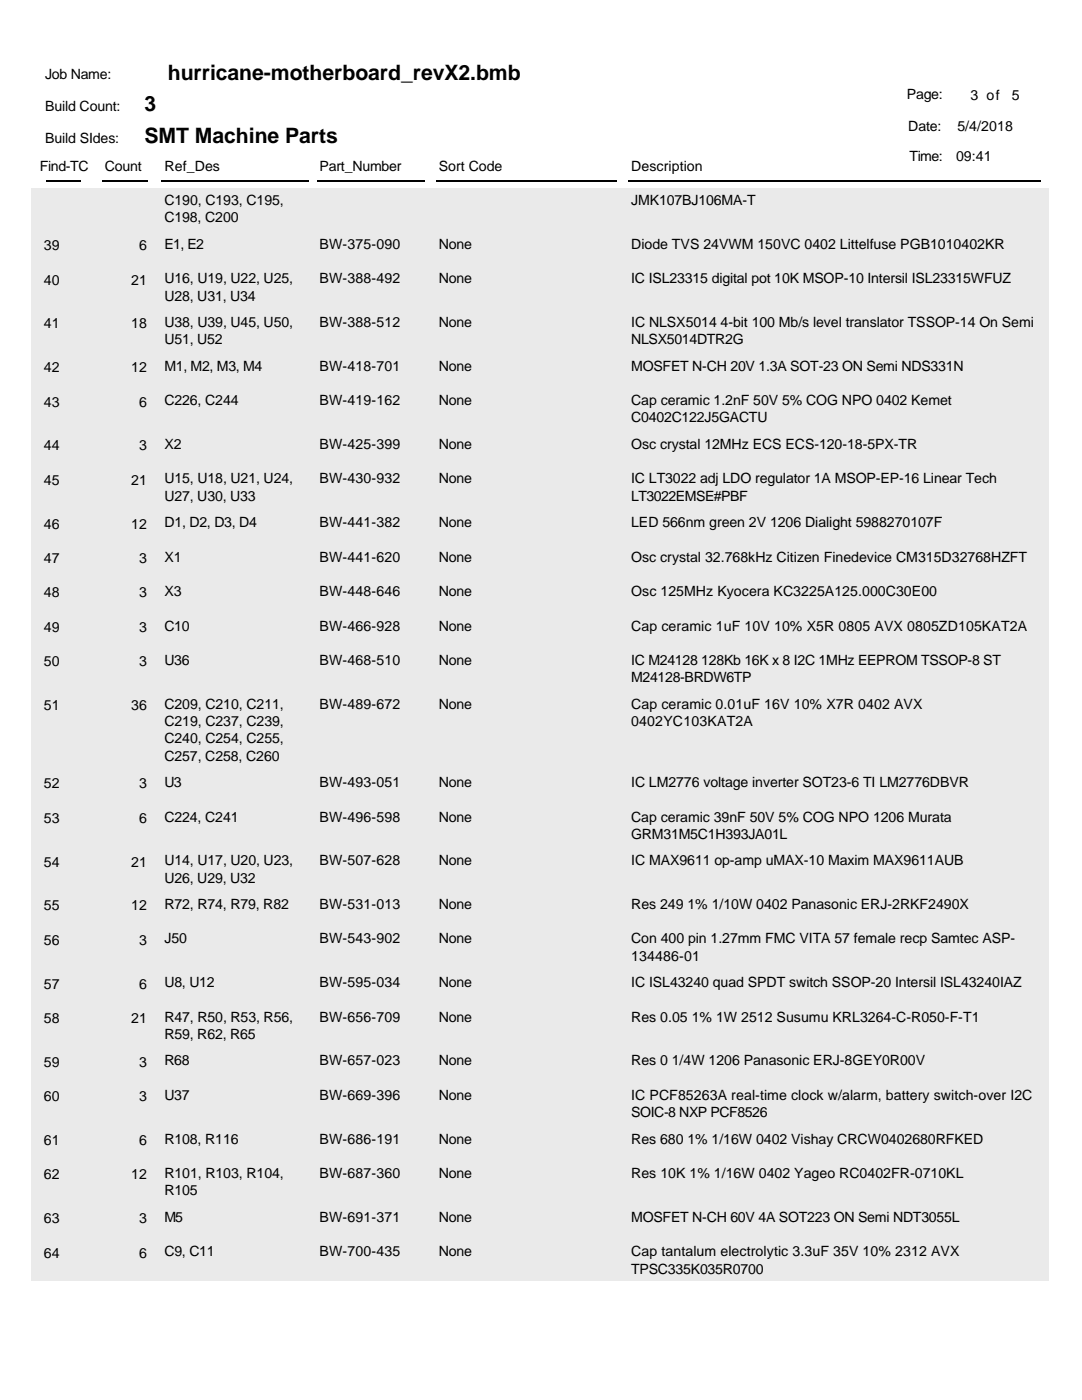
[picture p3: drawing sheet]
<svg xmlns="http://www.w3.org/2000/svg" width="216mm" height="279mm" viewBox="0 0 216 279" stroke-linecap="round" stroke-linejoin="round" font-family="sans-serif">
<defs><g id="words">
<g font-size="4.2">
<text x="33.5" y="15.9">hurricane-motherboard_revX2.bmb</text>
<text x="28.8" y="22.2">3</text>
<text x="28.8" y="28.6">SMT Machine Parts</text>
</g>
<g font-size="2.8">
<text x="9" y="15.8">Job Name:</text>
<text x="9" y="22.1">Build Count:</text>
<text x="181" y="19.8">Page:</text>
<text x="193.7" y="20">3 of</text>
<text x="201.9" y="20">5</text>
<text x="9" y="28.5">Build SIdes:</text>
<text x="181.2" y="26.1">Date:</text>
<text x="191" y="26.1">5/4/2018</text>
<text x="7.9" y="34">Find-TC</text>
<text x="20.9" y="34">Count</text>
<text x="32.8" y="34">Ref_Des</text>
<text x="63.8" y="34">Part_Number</text>
<text x="87.6" y="34">Sort Code</text>
<text x="125.9" y="34">Description</text>
<text x="181.5" y="32.2">Time:</text>
<text x="190.8" y="32.2">09:41</text>
<text x="32.8" y="40.9">C190, C193, C195,</text>
<text x="125.9" y="40.9">JMK107BJ106MA-T</text>
<text x="32.8" y="44.4">C198, C200</text>
<text x="8.7" y="49.9">39</text>
<text x="27.8" y="49.9">6</text>
<text x="32.8" y="49.7">E1, E2</text>
<text x="63.8" y="49.7">BW-375-090</text>
<text x="87.6" y="49.7">None</text>
<text x="125.9" y="49.7">Diode TVS 24VWM 150VC 0402 Littelfuse PGB1010402KR</text>
<text x="8.7" y="56.8">40</text>
<text x="26.2" y="56.8">21</text>
<text x="32.8" y="56.5">U16, U19, U22, U25,</text>
<text x="32.8" y="60">U28, U31, U34</text>
<text x="63.8" y="56.5">BW-388-492</text>
<text x="87.6" y="56.5">None</text>
<text x="125.9" y="56.5">IC ISL23315 digital pot 10K MSOP-10 Intersil ISL23315WFUZ</text>
<text x="8.7" y="65.5">41</text>
<text x="26.2" y="65.5">18</text>
<text x="32.8" y="65.3">U38, U39, U45, U50,</text>
<text x="63.8" y="65.3">BW-388-512</text>
<text x="87.6" y="65.3">None</text>
<text x="125.9" y="65.3">IC NLSX5014 4-bit 100 Mb/s level translator TSSOP-14 On Semi</text>
<text x="32.8" y="68.7">U51, U52</text>
<text x="125.9" y="68.7">NLSX5014DTR2G</text>
<text x="8.7" y="74.3">42</text>
<text x="26.2" y="74.3">12</text>
<text x="32.8" y="74">M1, M2, M3, M4</text>
<text x="63.8" y="74">BW-418-701</text>
<text x="87.6" y="74">None</text>
<text x="125.9" y="74">MOSFET N-CH 20V 1.3A SOT-23 ON Semi NDS331N</text>
<text x="8.7" y="81.1">43</text>
<text x="27.8" y="81.1">6</text>
<text x="32.8" y="80.9">C226, C244</text>
<text x="63.8" y="80.9">BW-419-162</text>
<text x="87.6" y="80.9">None</text>
<text x="125.9" y="80.9">Cap ceramic 1.2nF 50V 5% COG NPO 0402 Kemet</text>
<text x="8.7" y="89.9">44</text>
<text x="27.8" y="89.9">3</text>
<text x="32.8" y="89.6">X2</text>
<text x="63.8" y="89.6">BW-425-399</text>
<text x="87.6" y="89.6">None</text>
<text x="125.9" y="84.3">C0402C122J5GACTU</text>
<text x="125.9" y="89.6">Osc crystal 12MHz ECS ECS-120-18-5PX-TR</text>
<text x="8.7" y="96.7">45</text>
<text x="26.2" y="96.7">21</text>
<text x="32.8" y="96.5">U15, U18, U21, U24,</text>
<text x="32.8" y="99.9">U27, U30, U33</text>
<text x="63.8" y="96.5">BW-430-932</text>
<text x="87.6" y="96.5">None</text>
<text x="125.9" y="96.5">IC LT3022 adj LDO regulator 1A MSOP-EP-16 Linear Tech</text>
<text x="125.9" y="99.9">LT3022EMSE#PBF</text>
<text x="8.7" y="105.5">46</text>
<text x="26.2" y="105.5">12</text>
<text x="32.8" y="105.2">D1, D2, D3, D4</text>
<text x="63.8" y="105.2">BW-441-382</text>
<text x="87.6" y="105.2">None</text>
<text x="125.9" y="105.2">LED 566nm green 2V 1206 Dialight 5988270107F</text>
<text x="8.7" y="112.4">47</text>
<text x="27.8" y="112.4">3</text>
<text x="32.8" y="112.1">X1</text>
<text x="63.8" y="112.1">BW-441-620</text>
<text x="87.6" y="112.1">None</text>
<text x="125.9" y="112.1">Osc crystal 32.768kHz Citizen Finedevice CM315D32768HZFT</text>
<text x="8.7" y="119.2">48</text>
<text x="27.8" y="119.2">3</text>
<text x="32.8" y="119">X3</text>
<text x="63.8" y="119">BW-448-646</text>
<text x="87.6" y="119">None</text>
<text x="125.9" y="119">Osc 125MHz Kyocera KC3225A125.000C30E00</text>
<text x="32.8" y="125.9">C10</text>
<text x="63.8" y="125.9">BW-466-928</text>
<text x="87.6" y="125.9">None</text>
<text x="125.9" y="125.9">Cap ceramic 1uF 10V 10% X5R 0805 AVX 0805ZD105KAT2A</text>
<text x="8.7" y="126.1">49</text>
<text x="27.8" y="126.1">3</text>
<text x="8.7" y="133">50</text>
<text x="27.8" y="133">3</text>
<text x="32.8" y="132.7">U36</text>
<text x="63.8" y="132.7">BW-468-510</text>
<text x="87.6" y="132.7">None</text>
<text x="125.9" y="132.7">IC M24128 128Kb 16K x 8 I2C 1MHz EEPROM TSSOP-8 ST</text>
<text x="125.9" y="136.2">M24128-BRDW6TP</text>
<text x="8.7" y="141.7">51</text>
<text x="26.2" y="141.7">36</text>
<text x="32.8" y="141.5">C209, C210, C211,</text>
<text x="63.8" y="141.5">BW-489-672</text>
<text x="87.6" y="141.5">None</text>
<text x="125.9" y="141.5">Cap ceramic 0.01uF 16V 10% X7R 0402 AVX</text>
<text x="32.8" y="144.9">C219, C237, C239,</text>
<text x="32.8" y="148.3">C240, C254, C255,</text>
<text x="125.9" y="144.9">0402YC103KAT2A</text>
<text x="32.8" y="151.8">C257, C258, C260</text>
<text x="8.7" y="157.3">52</text>
<text x="27.8" y="157.3">3</text>
<text x="32.8" y="157.1">U3</text>
<text x="63.8" y="157.1">BW-493-051</text>
<text x="87.6" y="157.1">None</text>
<text x="125.9" y="157.1">IC LM2776 voltage inverter SOT23-6 TI LM2776DBVR</text>
<text x="8.7" y="164.2">53</text>
<text x="27.8" y="164.2">6</text>
<text x="32.8" y="164">C224, C241</text>
<text x="63.8" y="164">BW-496-598</text>
<text x="87.6" y="164">None</text>
<text x="125.9" y="164">Cap ceramic 39nF 50V 5% COG NPO 1206 Murata</text>
<text x="125.9" y="167.4">GRM31M5C1H393JA01L</text>
<text x="8.7" y="172.9">54</text>
<text x="26.2" y="172.9">21</text>
<text x="32.8" y="172.7">U14, U17, U20, U23,</text>
<text x="63.8" y="172.7">BW-507-628</text>
<text x="87.6" y="172.7">None</text>
<text x="125.9" y="172.7">IC MAX9611 op-amp uMAX-10 Maxim MAX9611AUB</text>
<text x="32.8" y="176.1">U26, U29, U32</text>
<text x="8.7" y="181.7">55</text>
<text x="26.2" y="181.7">12</text>
<text x="32.8" y="181.4">R72, R74, R79, R82</text>
<text x="63.8" y="181.4">BW-531-013</text>
<text x="87.6" y="181.4">None</text>
<text x="125.9" y="181.4">Res 249 1% 1/10W 0402 Panasonic ERJ-2RKF2490X</text>
<text x="8.7" y="188.6">56</text>
<text x="27.8" y="188.6">3</text>
<text x="32.8" y="188.3">J50</text>
<text x="63.8" y="188.3">BW-543-902</text>
<text x="87.6" y="188.3">None</text>
<text x="125.9" y="188.3">Con 400 pin 1.27mm FMC VITA 57 female recp Samtec ASP-</text>
<text x="125.9" y="191.7">134486-01</text>
<text x="8.7" y="197.3">57</text>
<text x="27.8" y="197.3">6</text>
<text x="32.8" y="197">U8, U12</text>
<text x="63.8" y="197">BW-595-034</text>
<text x="87.6" y="197">None</text>
<text x="125.9" y="197">IC ISL43240 quad SPDT switch SSOP-20 Intersil ISL43240IAZ</text>
<text x="32.8" y="203.9">R47, R50, R53, R56,</text>
<text x="63.8" y="203.9">BW-656-709</text>
<text x="87.6" y="203.9">None</text>
<text x="125.9" y="203.9">Res 0.05 1% 1W 2512 Susumu KRL3264-C-R050-F-T1</text>
<text x="8.7" y="204.2">58</text>
<text x="26.2" y="204.2">21</text>
<text x="32.8" y="207.3">R59, R62, R65</text>
<text x="8.7" y="212.9">59</text>
<text x="27.8" y="212.9">3</text>
<text x="32.8" y="212.6">R68</text>
<text x="63.8" y="212.6">BW-657-023</text>
<text x="87.6" y="212.6">None</text>
<text x="125.9" y="212.6">Res 0 1/4W 1206 Panasonic ERJ-8GEY0R00V</text>
<text x="8.7" y="219.8">60</text>
<text x="27.8" y="219.8">3</text>
<text x="32.8" y="219.5">U37</text>
<text x="63.8" y="219.5">BW-669-396</text>
<text x="87.6" y="219.5">None</text>
<text x="125.9" y="219.5">IC PCF85263A real-time clock w/alarm, battery switch-over I2C</text>
<text x="125.9" y="223">SOIC-8 NXP PCF8526</text>
<text x="8.7" y="228.5">61</text>
<text x="27.8" y="228.5">6</text>
<text x="32.8" y="228.2">R108, R116</text>
<text x="63.8" y="228.2">BW-686-191</text>
<text x="87.6" y="228.2">None</text>
<text x="125.9" y="228.2">Res 680 1% 1/16W 0402 Vishay CRCW0402680RFKED</text>
<text x="8.7" y="235.4">62</text>
<text x="26.2" y="235.4">12</text>
<text x="32.8" y="235.1">R101, R103, R104,</text>
<text x="32.8" y="238.6">R105</text>
<text x="63.8" y="235.1">BW-687-360</text>
<text x="87.6" y="235.1">None</text>
<text x="125.9" y="235.1">Res 10K 1% 1/16W 0402 Yageo RC0402FR-0710KL</text>
<text x="8.7" y="244.1">63</text>
<text x="27.8" y="244.1">3</text>
<text x="32.8" y="243.9">M5</text>
<text x="63.8" y="243.9">BW-691-371</text>
<text x="87.6" y="243.9">None</text>
<text x="125.9" y="243.9">MOSFET N-CH 60V 4A SOT223 ON Semi NDT3055L</text>
<text x="8.7" y="251">64</text>
<text x="27.8" y="251">6</text>
<text x="32.8" y="250.7">C9, C11</text>
<text x="63.8" y="250.7">BW-700-435</text>
<text x="87.6" y="250.7">None</text>
<text x="125.9" y="250.7">Cap tantalum electrolytic 3.3uF 35V 10% 2312 AVX</text>
<text x="125.9" y="254.2">TPSC335K035R0700</text>
</g>
</g></defs>
<path d="M9.3 36.1h6.8M20.4 36.1h9M32.3 36.1h29.3M63.2 36.1h21.5M87 36.1h36M125.4 36.1h82.3" fill="none" stroke="#000" stroke-width=".26"/>
<g fill="#e4efe4">
<path d="M6.3 37.6h203v8.2h-203z"/>
<path d="M6.3 45.8h203v6.9h-203z"/>
<path d="M6.3 52.7h203v8.7h-203z"/>
<path d="M6.3 61.4h203v8.7h-203z"/>
<path d="M6.3 70.1h203v6.9h-203z"/>
<path d="M6.3 77h203v8.7h-203z"/>
<path d="M6.3 85.7h203v6.9h-203z"/>
<path d="M6.3 92.6h203v8.7h-203z"/>
<path d="M6.3 101.3h203v6.9h-203z"/>
<path d="M6.3 108.2h203v6.9h-203z"/>
<path d="M6.3 115.1h203v6.9h-203z"/>
<path d="M6.3 122h203v6.9h-203z"/>
<path d="M6.3 128.9h203v8.7h-203z"/>
<path d="M6.3 137.6h203v15.6h-203z"/>
<path d="M6.3 153.2h203v6.9h-203z"/>
<path d="M6.3 160.1h203v8.7h-203z"/>
<path d="M6.3 168.8h203v8.7h-203z"/>
<path d="M6.3 177.5h203v6.9h-203z"/>
<path d="M6.3 184.4h203v8.7h-203z"/>
<path d="M6.3 193.1h203v6.9h-203z"/>
<path d="M6.3 200h203v8.8h-203z"/>
<path d="M6.3 208.8h203v6.8h-203z"/>
<path d="M6.3 215.6h203v8.8h-203z"/>
<path d="M6.3 224.4h203v6.8h-203z"/>
<path d="M6.3 231.2h203v8.8h-203z"/>
<path d="M6.3 240h203v6.9h-203z"/>
<path d="M6.3 246.9h203v8.7h-203z"/>
</g>
<use href="#words"/>
</svg>
